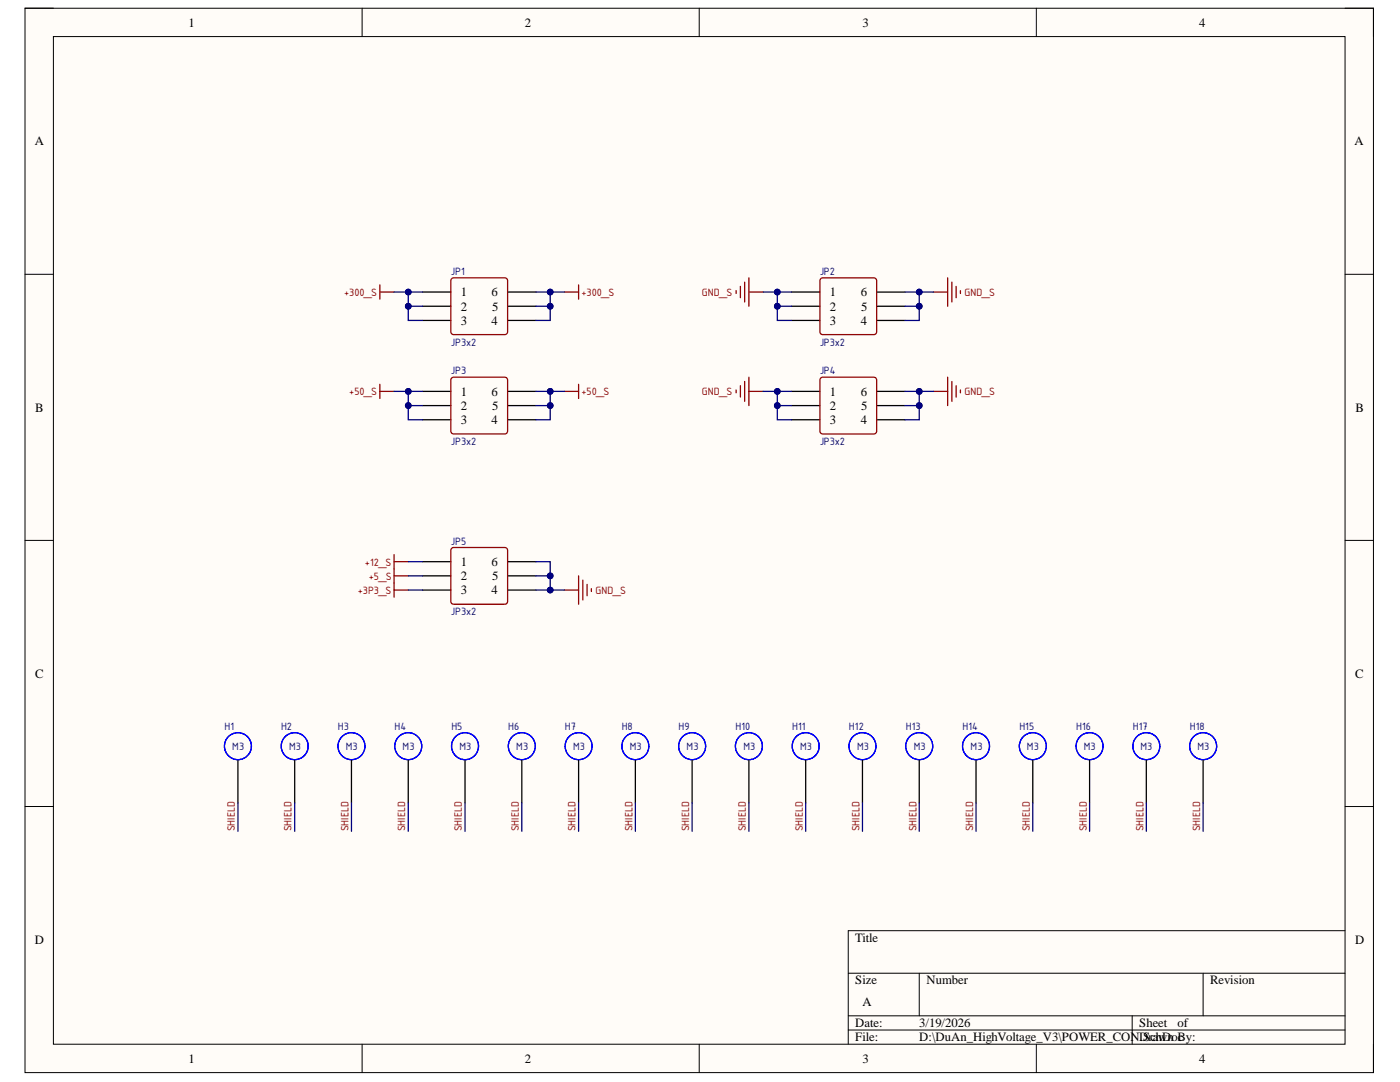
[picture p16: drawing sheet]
<svg xmlns="http://www.w3.org/2000/svg" width="279mm" height="216mm" viewBox="0 0 279 216" stroke-linecap="round" stroke-linejoin="round" font-family="sans-serif">
<defs><g id="words">
<g font-size="2.5">
<text x="37.6" y="5.3">1</text>
<text x="104.7" y="5.3">2</text>
<text x="172.1" y="5.3">3</text>
<text x="239.3" y="5.3">4</text>
<text x="6.9" y="29">A</text>
<text x="270.3" y="29">A</text>
<text x="91.9" y="59.1">1</text>
<text x="98.1" y="59.1">6</text>
<text x="165.6" y="59.1">1</text>
<text x="171.8" y="59.1">6</text>
<text x="91.9" y="62">2</text>
<text x="91.9" y="64.8">3</text>
<text x="98.1" y="64.8">4</text>
<text x="98.2" y="62">5</text>
<text x="165.6" y="62">2</text>
<text x="165.6" y="64.8">3</text>
<text x="171.8" y="64.8">4</text>
<text x="171.9" y="62">5</text>
<text x="7" y="82.1">B</text>
<text x="91.9" y="79">1</text>
<text x="91.9" y="81.8">2</text>
<text x="98.1" y="79">6</text>
<text x="98.2" y="81.8">5</text>
<text x="165.6" y="79">1</text>
<text x="165.6" y="81.8">2</text>
<text x="171.8" y="79">6</text>
<text x="171.9" y="81.8">5</text>
<text x="270.5" y="82.1">B</text>
<text x="91.9" y="84.7">3</text>
<text x="98.1" y="84.7">4</text>
<text x="165.6" y="84.7">3</text>
<text x="171.8" y="84.7">4</text>
<text x="91.9" y="112.9">1</text>
<text x="98.1" y="112.9">6</text>
<text x="91.9" y="115.8">2</text>
<text x="91.9" y="118.6">3</text>
<text x="98.1" y="118.6">4</text>
<text x="98.2" y="115.8">5</text>
<text x="7" y="135.2">C</text>
<text x="270.4" y="135.2">C</text>
<text x="6.9" y="188.3">D</text>
<text x="170.7" y="188">Title</text>
<text x="270.4" y="188.3">D</text>
<text x="170.7" y="196.4">Size</text>
<text x="184.9" y="196.4">Number</text>
<text x="241.5" y="196.4">Revision</text>
<text x="172.1" y="200.8">A</text>
<text x="170.7" y="205">Date:</text>
<text x="170.7" y="207.8">File:</text>
<text x="183.5" y="205">3/19/2026</text>
<text x="183.5" y="207.8">D:\DuAn_HighVoltage_V3\POWER_CONDrawn By:</text>
<text x="227.4" y="205">Sheet</text>
<text x="227.5" y="207.8">.SchDoc</text>
<text x="235" y="205">of</text>
<text x="37.6" y="212.1">1</text>
<text x="104.7" y="212.1">2</text>
<text x="172.1" y="212.1">3</text>
<text x="239.3" y="212.1">4</text>
</g>
<g font-size="2.3" fill="#800000">
<text x="68.7" y="59.1">+300_S</text>
<text x="116.1" y="59.1">+300_S</text>
<text x="140.1" y="59.1">GND_S</text>
<text x="192.5" y="59.1">GND_S</text>
<text x="69.7" y="78.9">+50_S</text>
<text x="116.1" y="78.9">+50_S</text>
<text x="140.1" y="78.9">GND_S</text>
<text x="192.5" y="78.9">GND_S</text>
<text x="72.8" y="112.9">+12_S</text>
<text x="71.4" y="118.6">+3P3_S</text>
<text x="73.6" y="115.7">+5_S</text>
<text x="118.8" y="118.6">GND_S</text>
<text x="46.9" y="165.9" transform="rotate(-90 46.9 165.9)">SHIELD</text>
<text x="58.2" y="165.9" transform="rotate(-90 58.2 165.9)">SHIELD</text>
<text x="69.5" y="165.9" transform="rotate(-90 69.5 165.9)">SHIELD</text>
<text x="80.9" y="165.9" transform="rotate(-90 80.9 165.9)">SHIELD</text>
<text x="92.2" y="165.9" transform="rotate(-90 92.2 165.9)">SHIELD</text>
<text x="103.5" y="165.9" transform="rotate(-90 103.5 165.9)">SHIELD</text>
<text x="114.9" y="165.9" transform="rotate(-90 114.9 165.9)">SHIELD</text>
<text x="126.2" y="165.9" transform="rotate(-90 126.2 165.9)">SHIELD</text>
<text x="137.5" y="165.9" transform="rotate(-90 137.5 165.9)">SHIELD</text>
<text x="148.9" y="165.9" transform="rotate(-90 148.9 165.9)">SHIELD</text>
<text x="160.2" y="165.9" transform="rotate(-90 160.2 165.9)">SHIELD</text>
<text x="171.5" y="165.9" transform="rotate(-90 171.5 165.9)">SHIELD</text>
<text x="182.9" y="165.9" transform="rotate(-90 182.9 165.9)">SHIELD</text>
<text x="194.2" y="165.9" transform="rotate(-90 194.2 165.9)">SHIELD</text>
<text x="205.5" y="165.9" transform="rotate(-90 205.5 165.9)">SHIELD</text>
<text x="216.9" y="165.9" transform="rotate(-90 216.9 165.9)">SHIELD</text>
<text x="228.2" y="165.9" transform="rotate(-90 228.2 165.9)">SHIELD</text>
<text x="239.5" y="165.9" transform="rotate(-90 239.5 165.9)">SHIELD</text>
</g>
<g font-size="2.3" fill="#000080">
<text x="90" y="54.8">JP1</text>
<text x="163.6" y="54.8">JP2</text>
<text x="90" y="69">JP3x2</text>
<text x="163.6" y="69">JP3x2</text>
<text x="90" y="74.7">JP3</text>
<text x="163.6" y="74.7">JP4</text>
<text x="90" y="88.8">JP3x2</text>
<text x="163.6" y="88.8">JP3x2</text>
<text x="90" y="108.7">JP5</text>
<text x="90" y="122.8">JP3x2</text>
<text x="44.8" y="145.6">H1</text>
<text x="46.4" y="149.7">M3</text>
<text x="56.1" y="145.6">H2</text>
<text x="57.7" y="149.7">M3</text>
<text x="67.4" y="145.6">H3</text>
<text x="69" y="149.7">M3</text>
<text x="78.7" y="145.6">H4</text>
<text x="80.4" y="149.7">M3</text>
<text x="90.1" y="145.6">H5</text>
<text x="91.7" y="149.7">M3</text>
<text x="101.4" y="145.6">H6</text>
<text x="103" y="149.7">M3</text>
<text x="112.8" y="145.6">H7</text>
<text x="114.4" y="149.7">M3</text>
<text x="124.1" y="145.6">H8</text>
<text x="125.7" y="149.7">M3</text>
<text x="135.4" y="145.6">H9</text>
<text x="137" y="149.7">M3</text>
<text x="146.8" y="145.6">H10</text>
<text x="148.4" y="149.7">M3</text>
<text x="158.1" y="145.6">H11</text>
<text x="159.7" y="149.7">M3</text>
<text x="169.4" y="145.6">H12</text>
<text x="171" y="149.7">M3</text>
<text x="180.8" y="145.6">H13</text>
<text x="182.4" y="149.7">M3</text>
<text x="192.1" y="145.6">H14</text>
<text x="193.7" y="149.7">M3</text>
<text x="203.4" y="145.6">H15</text>
<text x="205" y="149.7">M3</text>
<text x="214.8" y="145.6">H16</text>
<text x="216.3" y="149.7">M3</text>
<text x="226.1" y="145.6">H17</text>
<text x="227.6" y="149.7">M3</text>
<text x="237.4" y="145.6">H18</text>
<text x="239" y="149.7">M3</text>
</g>
</g></defs>
<path d="M5 1.6h269.1v212.4h-269.1z" fill-rule="evenodd" fill="#fffcf8"/>
<path d="M5 1.6h269.1v212.4h-269.1z" fill="none" stroke="#000" stroke-width=".2"/>
<path d="M10.7 7.3h257.7v201.1h-257.7z" fill-rule="evenodd" fill="#fffcf8"/>
<g fill="none" stroke="#000" stroke-width=".2">
<path d="M5 1.6h5.7M10.7 7.3h257.7v201.1h-257.7zM72.3 1.6v5.7M139.5 1.6v5.7M206.8 1.6v5.7M268.4 1.6h5.7v5.7M5 54.7h5.7M268.4 54.7h5.7M5 107.8h5.7M268.4 107.8h5.7M5 160.9h5.7M268.4 160.9h5.7"/>
<path d="M169.3 194.2h99.1M183.5 194.2v8.5M240.1 194.2v8.5M268.4 185.7h-99.1v22.7M72.3 208.4v5.6M139.5 208.4v5.6M169.3 202.7h99.1M169.3 205.5h99.1M206.8 208.4v5.6M226 202.7v5.7M274.1 208.4v5.6"/>
</g>
<g fill="none" stroke="#000" stroke-width=".25">
<path d="M84.3 58.3h5.7M101.3 58.3h5.7M158 58.3h5.6M175 58.3h5.6M84.3 61.1h5.7M84.3 63.9h5.7M84.3 78.1h5.7M101.3 61.1h5.7M101.3 63.9h5.7M101.3 78.1h5.7M158 61.1h5.6M158 63.9h5.6"/>
<path d="M158 78.1h5.6M175 61.1h5.6M175 63.9h5.6M175 78.1h5.6M84.3 80.9h5.7M84.3 83.8h5.7M101.3 80.9h5.7M101.3 83.8h5.7M158 80.9h5.6M158 83.8h5.6M175 80.9h5.6M175 83.8h5.6"/>
<path d="M84.3 112.1h5.7M84.3 114.9h5.7M84.3 117.7h5.7M101.3 112.1h5.7M101.3 114.9h5.7M101.3 117.7h5.7M47.5 151.7v8.5M58.8 151.7v8.5M70.1 151.7v8.5M81.5 151.7v8.5M92.8 151.7v8.5M104.1 151.7v8.5"/>
<path d="M115.5 151.7v8.5M126.8 151.7v8.5M138.1 151.7v8.5M149.5 151.7v8.5M160.8 151.7v8.5M172.1 151.7v8.5M183.5 151.7v8.5M194.8 151.7v8.5M206.1 151.7v8.5M217.5 151.7v8.5M228.8 151.7v8.5M240.1 151.7v8.5"/>
</g>
<path d="M90.1 55.7l.4-.3 10.5 .1 .3 .5-.1 10.5-.5 .3-10.4-.1-.3-.5zM163.7 55.7l.5-.3 10.5 .1 .3 .5-.1 10.5-.5 .3-10.5-.1-.3-.5zM90.1 75.5l.4-.2h10.5l.3 .5-.1 10.5-.5 .3-10.4-.1-.3-.5zM163.9 75.3h10.5l.5 .2 .1 10.5-.3 .5-10.5 .1-.5-.3-.1-10.5zM90.1 109.5l.4-.3 10.5 .1 .3 .5-.1 10.5-.5 .3-10.4-.1-.3-.5z" fill="none" stroke="#980000" stroke-width=".25"/>
<g fill="none" stroke="#800000" stroke-width=".25">
<path d="M75.8 58.3h2.8M75.8 56.9v2.8M112.6 58.3h2.9M115.5 56.9v2.8M146.9 58v.6M147.8 57.1v2.3M148.6 56.3v4M149.5 58.3h2.8M149.5 55.4v5.7M186.3 58.3h2.8M189.1 55.4v5.7M190 56.3v4"/>
<path d="M190.8 57.1v2.3M191.7 58v.6M75.8 78.1h2.8M75.8 76.7v2.8M112.6 78.1h2.9M115.5 76.7v2.8M146.9 77.8v.6M147.8 77v2.2M148.6 76.1v4M149.5 78.1h2.8M149.5 75.3v5.6M186.3 78.1h2.8"/>
<path d="M189.1 75.3v5.6M190 76.1v4M190.8 77v2.2M191.7 77.8v.6M78.6 110.7v8.5M78.6 112.1h2.9M78.6 117.7h2.9M78.6 114.9h2.9M112.6 117.7h2.9M115.5 114.9v5.7M116.3 115.8v3.9M117.2 116.6v2.3"/>
<path d="M118 117.5v.5"/>
</g>
<g fill="none" stroke="#00f" stroke-width=".25">
<circle cx="47.5" cy="148.9" r="2.69"/>
<circle cx="58.8" cy="148.9" r="2.69"/>
<circle cx="70.1" cy="148.9" r="2.69"/>
<circle cx="81.5" cy="148.9" r="2.69"/>
<circle cx="92.8" cy="148.9" r="2.69"/>
<circle cx="104.1" cy="148.9" r="2.69"/>
<circle cx="115.5" cy="148.9" r="2.69"/>
<circle cx="126.8" cy="148.9" r="2.69"/>
<circle cx="138.1" cy="148.9" r="2.69"/>
<circle cx="149.5" cy="148.9" r="2.69"/>
<circle cx="160.8" cy="148.9" r="2.69"/>
<circle cx="172.1" cy="148.9" r="2.69"/>
<circle cx="183.5" cy="148.9" r="2.69"/>
<circle cx="194.8" cy="148.9" r="2.69"/>
<circle cx="206.1" cy="148.9" r="2.69"/>
<circle cx="217.4" cy="148.9" r="2.69"/>
<circle cx="228.8" cy="148.9" r="2.69"/>
<circle cx="240.1" cy="148.9" r="2.69"/>
</g>
<path d="M107 58.3h5.6" fill="none" stroke="#000080" stroke-width=".25"/>
<circle cx="109.8" cy="58.3" r=".57" fill="#000080"/>
<circle cx="109.8" cy="58.3" r=".57" fill="none" stroke="#000080" stroke-width=".2"/>
<path d="M109.8 58.3v5.6h-2.8" fill="none" stroke="#000080" stroke-width=".25"/>
<circle cx="109.8" cy="58.3" r=".57" fill="#000080"/>
<circle cx="109.8" cy="58.3" r=".57" fill="none" stroke="#000080" stroke-width=".2"/>
<circle cx="109.8" cy="61.1" r=".57" fill="#000080"/>
<circle cx="109.8" cy="61.1" r=".57" fill="none" stroke="#000080" stroke-width=".2"/>
<path d="M107 61.1h2.8" fill="none" stroke="#000080" stroke-width=".25"/>
<circle cx="109.8" cy="61.1" r=".57" fill="#000080"/>
<circle cx="109.8" cy="61.1" r=".57" fill="none" stroke="#000080" stroke-width=".2"/>
<path d="M78.6 58.3h5.7" fill="none" stroke="#000080" stroke-width=".25"/>
<circle cx="81.5" cy="58.3" r=".57" fill="#000080"/>
<circle cx="81.5" cy="58.3" r=".57" fill="none" stroke="#000080" stroke-width=".2"/>
<path d="M81.5 58.3v5.6h2.8" fill="none" stroke="#000080" stroke-width=".25"/>
<circle cx="81.5" cy="58.3" r=".57" fill="#000080"/>
<circle cx="81.5" cy="58.3" r=".57" fill="none" stroke="#000080" stroke-width=".2"/>
<circle cx="81.5" cy="61.1" r=".57" fill="#000080"/>
<circle cx="81.5" cy="61.1" r=".57" fill="none" stroke="#000080" stroke-width=".2"/>
<path d="M81.5 61.1h2.8" fill="none" stroke="#000080" stroke-width=".25"/>
<circle cx="81.5" cy="61.1" r=".57" fill="#000080"/>
<circle cx="81.5" cy="61.1" r=".57" fill="none" stroke="#000080" stroke-width=".2"/>
<path d="M107 78.1h5.6" fill="none" stroke="#000080" stroke-width=".25"/>
<circle cx="109.8" cy="78.1" r=".57" fill="#000080"/>
<circle cx="109.8" cy="78.1" r=".57" fill="none" stroke="#000080" stroke-width=".2"/>
<path d="M109.8 78.1v5.7h-2.8" fill="none" stroke="#000080" stroke-width=".25"/>
<circle cx="109.8" cy="78.1" r=".57" fill="#000080"/>
<circle cx="109.8" cy="78.1" r=".57" fill="none" stroke="#000080" stroke-width=".2"/>
<circle cx="109.8" cy="80.9" r=".57" fill="#000080"/>
<circle cx="109.8" cy="80.9" r=".57" fill="none" stroke="#000080" stroke-width=".2"/>
<path d="M107 80.9h2.8" fill="none" stroke="#000080" stroke-width=".25"/>
<circle cx="109.8" cy="80.9" r=".57" fill="#000080"/>
<circle cx="109.8" cy="80.9" r=".57" fill="none" stroke="#000080" stroke-width=".2"/>
<path d="M78.6 78.1h5.7" fill="none" stroke="#000080" stroke-width=".25"/>
<circle cx="81.5" cy="78.1" r=".57" fill="#000080"/>
<circle cx="81.5" cy="78.1" r=".57" fill="none" stroke="#000080" stroke-width=".2"/>
<path d="M81.5 78.1v5.7h2.8" fill="none" stroke="#000080" stroke-width=".25"/>
<circle cx="81.5" cy="78.1" r=".57" fill="#000080"/>
<circle cx="81.5" cy="78.1" r=".57" fill="none" stroke="#000080" stroke-width=".2"/>
<circle cx="81.5" cy="80.9" r=".57" fill="#000080"/>
<circle cx="81.5" cy="80.9" r=".57" fill="none" stroke="#000080" stroke-width=".2"/>
<path d="M81.5 80.9h2.8" fill="none" stroke="#000080" stroke-width=".25"/>
<circle cx="81.5" cy="80.9" r=".57" fill="#000080"/>
<circle cx="81.5" cy="80.9" r=".57" fill="none" stroke="#000080" stroke-width=".2"/>
<path d="M180.6 58.3h5.7" fill="none" stroke="#000080" stroke-width=".25"/>
<circle cx="183.5" cy="58.3" r=".57" fill="#000080"/>
<circle cx="183.5" cy="58.3" r=".57" fill="none" stroke="#000080" stroke-width=".2"/>
<path d="M183.5 58.3v5.6h-2.9" fill="none" stroke="#000080" stroke-width=".25"/>
<circle cx="183.5" cy="58.3" r=".57" fill="#000080"/>
<circle cx="183.5" cy="58.3" r=".57" fill="none" stroke="#000080" stroke-width=".2"/>
<circle cx="183.5" cy="61.1" r=".57" fill="#000080"/>
<circle cx="183.5" cy="61.1" r=".57" fill="none" stroke="#000080" stroke-width=".2"/>
<path d="M180.6 61.1h2.9" fill="none" stroke="#000080" stroke-width=".25"/>
<circle cx="183.5" cy="61.1" r=".57" fill="#000080"/>
<circle cx="183.5" cy="61.1" r=".57" fill="none" stroke="#000080" stroke-width=".2"/>
<path d="M152.3 58.3h5.7" fill="none" stroke="#000080" stroke-width=".25"/>
<circle cx="155.1" cy="58.3" r=".57" fill="#000080"/>
<circle cx="155.1" cy="58.3" r=".57" fill="none" stroke="#000080" stroke-width=".2"/>
<path d="M155.1 58.3v5.6h2.9" fill="none" stroke="#000080" stroke-width=".25"/>
<circle cx="155.1" cy="58.3" r=".57" fill="#000080"/>
<circle cx="155.1" cy="58.3" r=".57" fill="none" stroke="#000080" stroke-width=".2"/>
<circle cx="155.1" cy="61.1" r=".57" fill="#000080"/>
<circle cx="155.1" cy="61.1" r=".57" fill="none" stroke="#000080" stroke-width=".2"/>
<path d="M155.1 61.1h2.9" fill="none" stroke="#000080" stroke-width=".25"/>
<circle cx="155.1" cy="61.1" r=".57" fill="#000080"/>
<circle cx="155.1" cy="61.1" r=".57" fill="none" stroke="#000080" stroke-width=".2"/>
<path d="M180.6 78.1h5.7" fill="none" stroke="#000080" stroke-width=".25"/>
<circle cx="183.5" cy="78.1" r=".57" fill="#000080"/>
<circle cx="183.5" cy="78.1" r=".57" fill="none" stroke="#000080" stroke-width=".2"/>
<path d="M183.5 78.1v5.7h-2.9" fill="none" stroke="#000080" stroke-width=".25"/>
<circle cx="183.5" cy="78.1" r=".57" fill="#000080"/>
<circle cx="183.5" cy="78.1" r=".57" fill="none" stroke="#000080" stroke-width=".2"/>
<circle cx="183.5" cy="80.9" r=".57" fill="#000080"/>
<circle cx="183.5" cy="80.9" r=".57" fill="none" stroke="#000080" stroke-width=".2"/>
<path d="M180.6 80.9h2.9" fill="none" stroke="#000080" stroke-width=".25"/>
<circle cx="183.5" cy="80.9" r=".57" fill="#000080"/>
<circle cx="183.5" cy="80.9" r=".57" fill="none" stroke="#000080" stroke-width=".2"/>
<path d="M152.3 78.1h5.7" fill="none" stroke="#000080" stroke-width=".25"/>
<circle cx="155.1" cy="78.1" r=".57" fill="#000080"/>
<circle cx="155.1" cy="78.1" r=".57" fill="none" stroke="#000080" stroke-width=".2"/>
<path d="M155.1 78.1v5.7h2.9" fill="none" stroke="#000080" stroke-width=".25"/>
<circle cx="155.1" cy="78.1" r=".57" fill="#000080"/>
<circle cx="155.1" cy="78.1" r=".57" fill="none" stroke="#000080" stroke-width=".2"/>
<circle cx="155.1" cy="80.9" r=".57" fill="#000080"/>
<circle cx="155.1" cy="80.9" r=".57" fill="none" stroke="#000080" stroke-width=".2"/>
<path d="M155.1 80.9h2.9" fill="none" stroke="#000080" stroke-width=".25"/>
<circle cx="155.1" cy="80.9" r=".57" fill="#000080"/>
<circle cx="155.1" cy="80.9" r=".57" fill="none" stroke="#000080" stroke-width=".2"/>
<path d="M107 117.7h5.6" fill="none" stroke="#000080" stroke-width=".25"/>
<circle cx="109.8" cy="117.7" r=".57" fill="#000080"/>
<circle cx="109.8" cy="117.7" r=".57" fill="none" stroke="#000080" stroke-width=".2"/>
<path d="M107 112.1h2.8v5.6" fill="none" stroke="#000080" stroke-width=".25"/>
<circle cx="109.8" cy="117.7" r=".57" fill="#000080"/>
<circle cx="109.8" cy="117.7" r=".57" fill="none" stroke="#000080" stroke-width=".2"/>
<circle cx="109.8" cy="114.9" r=".57" fill="#000080"/>
<circle cx="109.8" cy="114.9" r=".57" fill="none" stroke="#000080" stroke-width=".2"/>
<path d="M107 114.9h2.8" fill="none" stroke="#000080" stroke-width=".25"/>
<circle cx="109.8" cy="114.9" r=".57" fill="#000080"/>
<circle cx="109.8" cy="114.9" r=".57" fill="none" stroke="#000080" stroke-width=".2"/>
<g fill="none" stroke="#000080" stroke-width=".25">
<path d="M81.5 112.1h2.8M81.5 117.7h2.8M81.5 114.9h2.8M47.5 160.2v5.7M58.8 160.2v5.7M70.1 160.2v5.7M81.5 160.2v5.7M92.8 160.2v5.7M104.1 160.2v5.7M115.5 160.2v5.7M126.8 160.2v5.7M138.1 160.2v5.7"/>
<path d="M149.5 160.2v5.7M160.8 160.2v5.7M172.1 160.2v5.7M183.5 160.2v5.7M194.8 160.2v5.7M206.1 160.2v5.7M217.5 160.2v5.7M228.8 160.2v5.7M240.1 160.2v5.7"/>
</g>
<use href="#words"/>
</svg>
